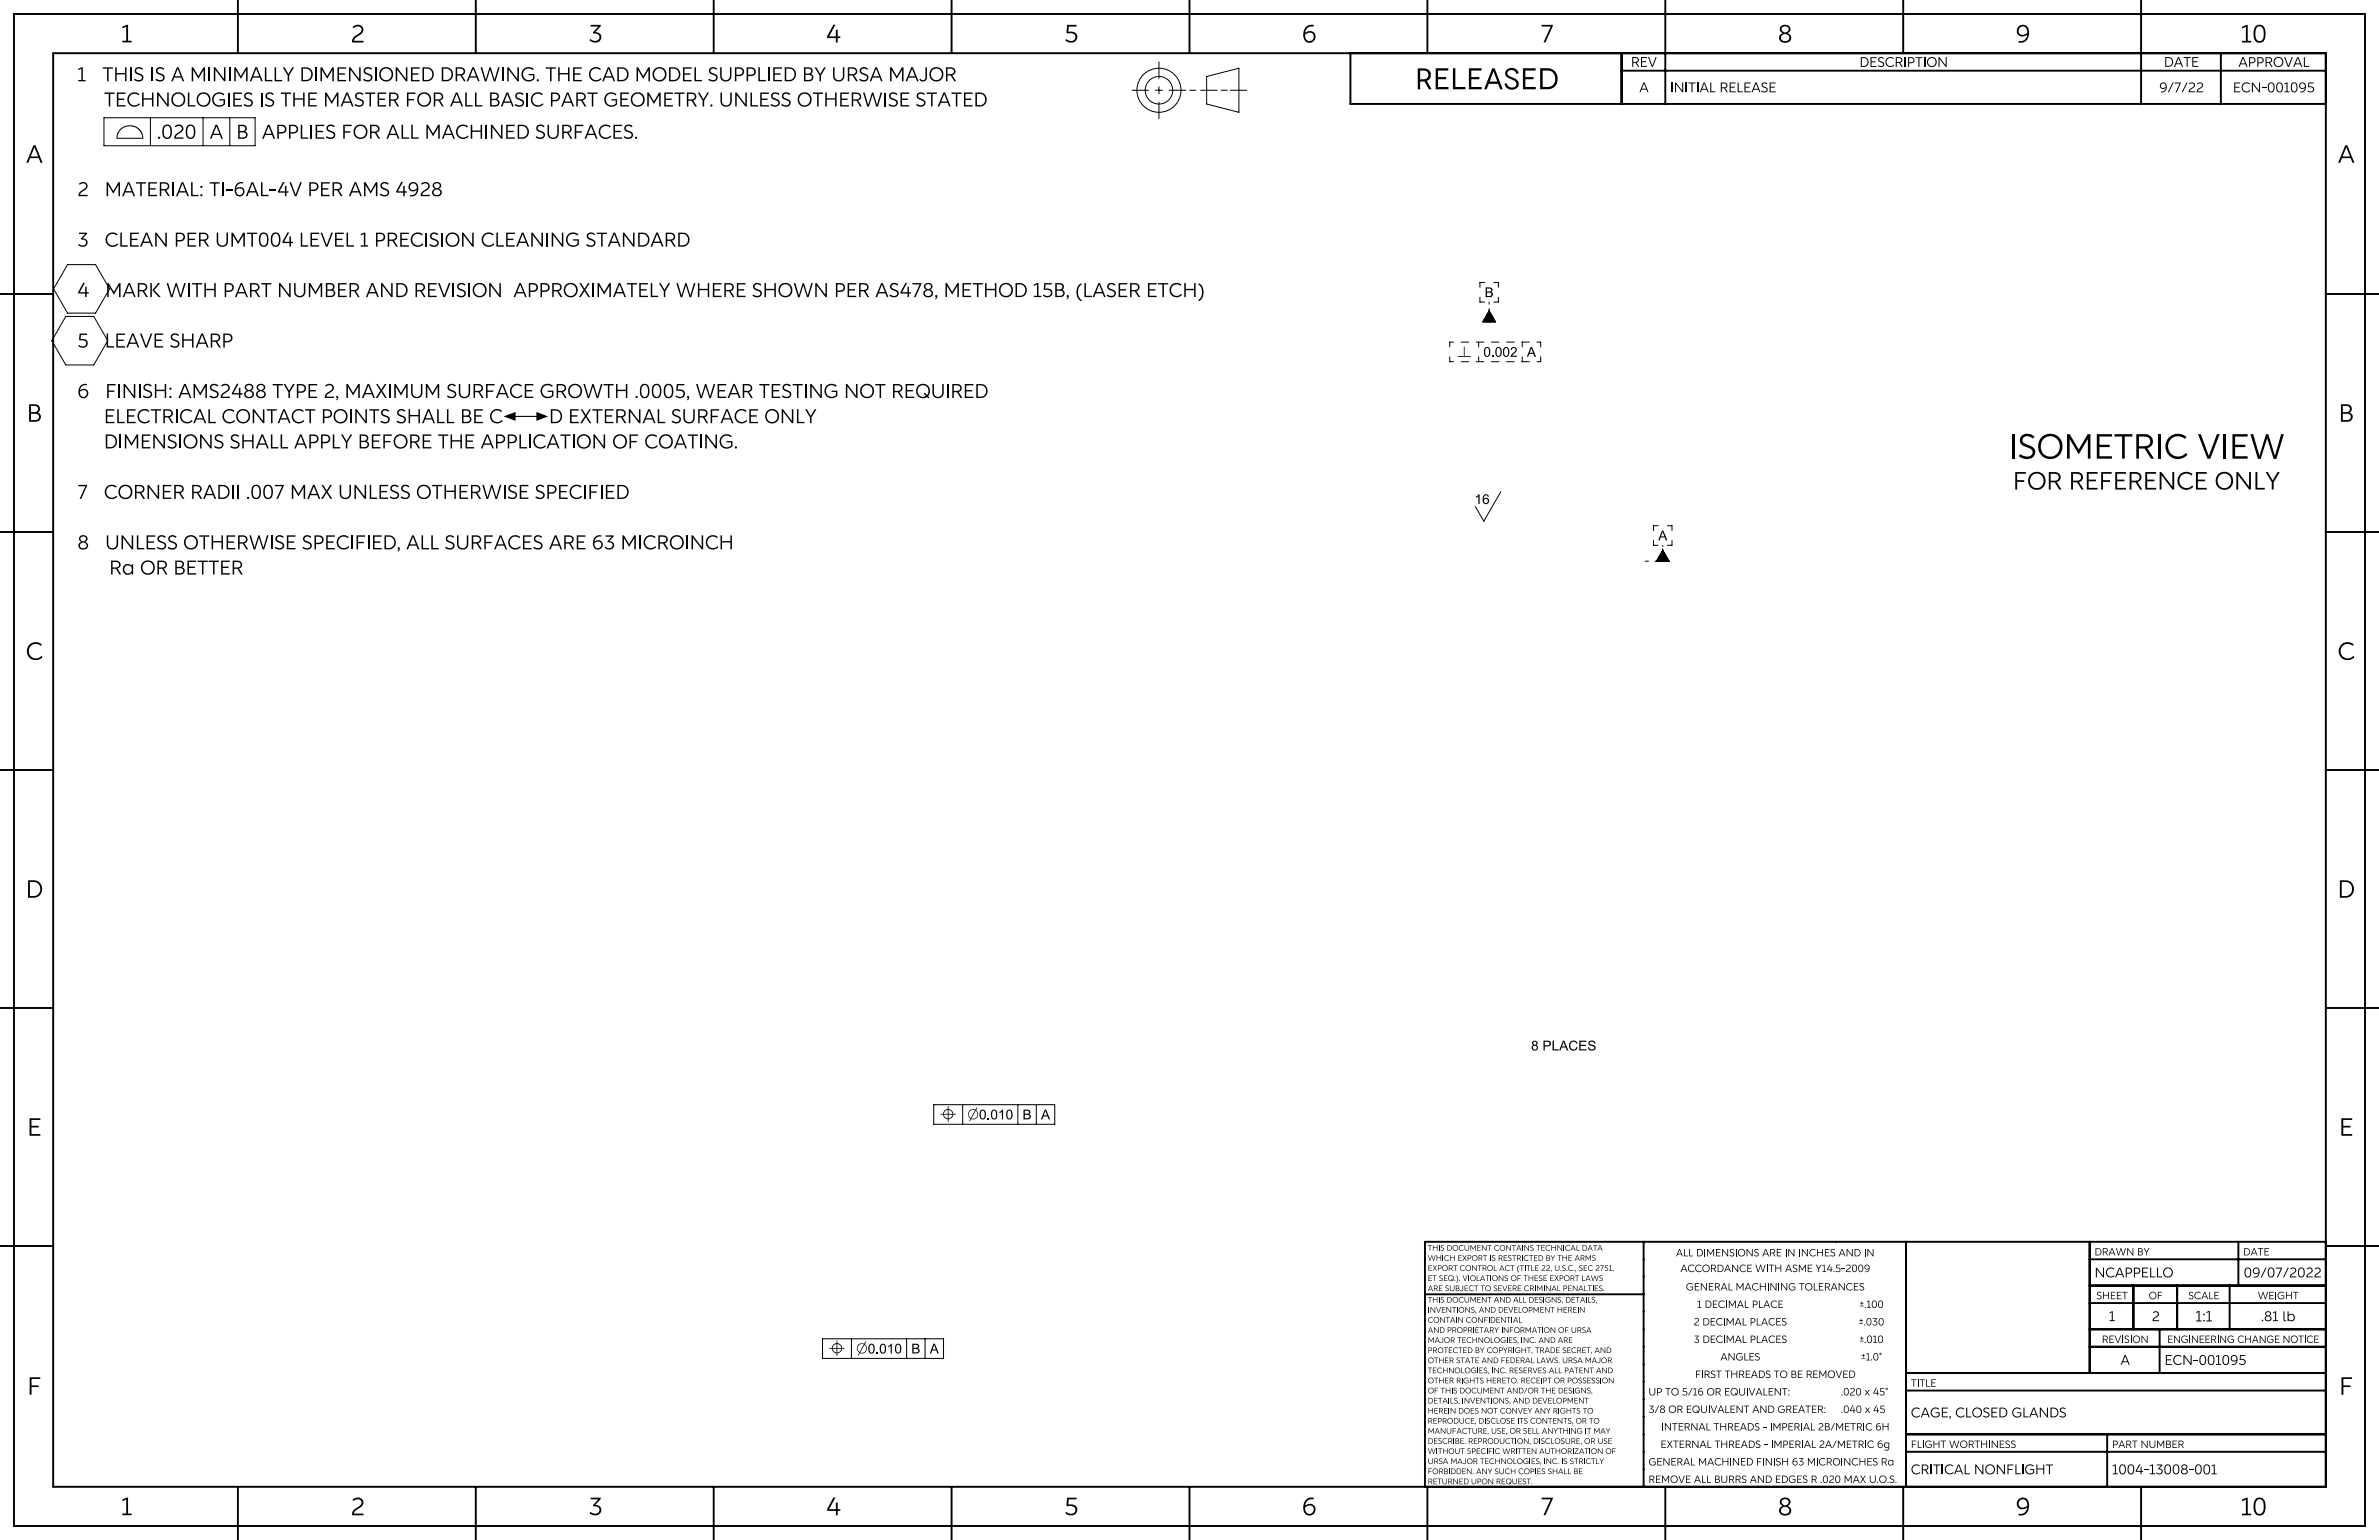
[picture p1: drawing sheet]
<svg xmlns="http://www.w3.org/2000/svg" width="432mm" height="279mm" viewBox="0 0 432 279" stroke-linecap="round" stroke-linejoin="round" font-family="sans-serif">
<defs><g id="words">
<text font-size="6" x="364.6" y="83.2">ISOMETRIC VIEW</text>
<text font-size="5.4" x="256.9" y="16.2">Released</text>
<g font-size="4.5">
<text x="63.6" y="7.7">2</text>
<text x="149.9" y="7.7">4</text>
<text x="236.3" y="7.7">6</text>
<text x="322.7" y="7.7">8</text>
<text x="365.8" y="7.7">9</text>
<text x="63.6" y="274.9">2</text>
<text x="149.9" y="274.9">4</text>
<text x="236.3" y="274.9">6</text>
<text x="322.7" y="274.9">8</text>
<text x="365.8" y="274.9">9</text>
</g>
<g font-size="4.4">
<text x="106.8" y="7.7">3</text>
<text x="193.2" y="7.7">5</text>
<text x="4.7" y="29.5">A</text>
<text x="424.3" y="29.5">A</text>
<text x="4.7" y="162.9">D</text>
<text x="424.3" y="162.9">D</text>
<text x="106.8" y="274.9">3</text>
<text x="193.2" y="274.9">5</text>
</g>
<g font-size="4.3">
<text x="279.6" y="7.7">7</text>
<text x="406.7" y="7.7">10</text>
<text x="4.7" y="119.7">C</text>
<text x="424.3" y="119.7">C</text>
<text x="279.6" y="274.9">7</text>
<text x="406.7" y="274.9">10</text>
</g>
<g font-size="4.2">
<text x="4.9" y="76.5">B</text>
<text x="424.5" y="76.5">B</text>
<text x="365.4" y="88.8">FOR REFERENCE ONLY</text>
<text x="5" y="253">F</text>
<text x="424.6" y="253">F</text>
</g>
<g font-size="3.9">
<text x="5" y="206.1">E</text>
<text x="424.6" y="206.1">E</text>
</g>
<g font-size="3.7">
<text x="22" y="7.7">1</text>
<text x="22" y="274.9">1</text>
</g>
<g font-size="3.6">
<text x="28.5" y="25.2">.020</text>
<text x="38" y="25.2">A</text>
<text x="14" y="35.6">2</text>
<text x="19" y="35.6">MATERIAL: TI-6AL-4V PER AMS 4928</text>
</g>
<g font-size="3.5">
<text x="14" y="14.7">1</text>
<text x="18.8" y="14.7">THIS IS A MINIMALLY DIMENSIONED DRAWING. THE CAD MODEL SUPPLIED BY URSA MAJOR</text>
<text x="14" y="44.7">3</text>
<text x="18.8" y="44.7">CLEAN PER UMT004 LEVEL 1 PRECISION CLEANING STANDARD</text>
<text x="14" y="53.9">4</text>
<text x="18.9" y="53.9">MARK WITH PART NUMBER AND REVISION APPROXIMATELY WHERE SHOWN PER AS478, METHOD 15B, (LASER ETCH)</text>
<text x="14" y="72.2">6</text>
<text x="18.9" y="72.2">FINISH: AMS2488 TYPE 2, MAXIMUM SURFACE GROWTH .0005, WEAR TESTING NOT REQUIRED</text>
<text x="18.8" y="81.4">DIMENSIONS SHALL APPLY BEFORE THE APPLICATION OF COATING.</text>
</g>
<g font-size="3.4">
<text x="18.7" y="19.3">TECHNOLOGIES IS THE MASTER FOR ALL BASIC PART GEOMETRY. UNLESS OTHERWISE STATED</text>
<text x="47.3" y="25.2">APPLIES FOR ALL MACHINED SURFACES.</text>
<text x="14" y="63.1">5</text>
<text x="18.8" y="63.1">LEAVE SHARP</text>
<text x="18.8" y="76.8">ELECTRICAL CONTACT POINTS SHALL BE C⇿D EXTERNAL SURFACE ONLY</text>
<text x="14" y="90.5">7</text>
<text x="18.8" y="90.5">CORNER RADII .007 MAX UNLESS OTHERWISE SPECIFIED</text>
<text x="14" y="99.7">8</text>
<text x="18.8" y="99.7">UNLESS OTHERWISE SPECIFIED, ALL SURFACES ARE 63 MICROINCH</text>
<text x="19.6" y="104.2">Ra OR BETTER</text>
</g>
<text font-size="3.3" x="42.9" y="25.2">B</text>
<text font-size="3.2" x="21.1" y="25.2">⌓</text>
<g font-size="2.9">
<text x="170.7" y="203.1">⌖</text>
<text x="150.5" y="245.6">⌖</text>
</g>
<g font-size="2.7">
<text x="175.6" y="203.1">⌀0.010</text>
<text x="155.4" y="245.6">⌀0.010</text>
</g>
<g font-size="2.5">
<text x="297.5" y="16.7">A</text>
<text x="391.9" y="16.7">9/7/22</text>
<text x="392.8" y="12.1">DATE</text>
<text x="405.3" y="16.7">ECN-001095</text>
<text x="269.5" y="53.9">B</text>
<text x="269.2" y="64.7">0.002 A</text>
<text x="267.6" y="91.5">16</text>
<text x="301" y="98">A</text>
<text x="277.9" y="190.6">8 PLACES</text>
<text x="185.6" y="203.1">B</text>
<text x="188.9" y="203.1">A</text>
<text x="407.2" y="231.8">09/07/2022</text>
<text x="390.6" y="239.7">2</text>
<text x="410.4" y="239.7">.81 lb</text>
<text x="165.4" y="245.6">B</text>
<text x="168.8" y="245.6">A</text>
<text x="384.9" y="247.6">A</text>
<text x="392.9" y="247.6">ECN-001095</text>
<text x="383.3" y="267.5">1004-13008-001</text>
</g>
<g font-size="2.4">
<text x="406.3" y="12.1">APPROVAL</text>
<text x="380.2" y="231.8">NCAPPELLO</text>
<text x="346.8" y="257.2">CAGE, CLOSED GLANDS</text>
<text x="346.8" y="267.5">CRITICAL NONFLIGHT</text>
</g>
<g font-size="2.3">
<text x="296" y="12.1">REV</text>
<text x="303.1" y="16.7">INITIAL RELEASE</text>
<text x="337.5" y="12.1">DESCRIPTION</text>
<text x="264.5" y="64.7">⟂</text>
</g>
<text font-size="2.2" x="398.5" y="239.7">1:1</text>
<text font-size="2.1" x="382.8" y="239.7">1</text>
<g font-size="1.9">
<text x="380.2" y="227.8">DRAWN BY</text>
<text x="305" y="230.8">ACCORDANCE WITH ASME Y14.5-2009</text>
<text x="409.8" y="235.7">WEIGHT</text>
<text x="338.2" y="240.5">.030</text>
<text x="299.2" y="253.2">UP TO 5/16 OR EQUIVALENT:</text>
<text x="299.2" y="256.3">3/8 OR EQUIVALENT AND GREATER:</text>
<text x="334.1" y="253.2">.020 x 45°</text>
<text x="334.1" y="256.3">.040 x 45</text>
</g>
<g font-size="1.8">
<text x="304.2" y="227.9">ALL DIMENSIONS ARE IN INCHES AND IN</text>
<text x="407.2" y="227.8">DATE</text>
<text x="306" y="234.1">GENERAL MACHINING TOLERANCES</text>
<text x="308" y="237.3">1 DECIMAL PLACE</text>
<text x="390" y="235.7">OF</text>
<text x="307.4" y="240.5">2 DECIMAL PLACES</text>
<text x="307.4" y="243.6">3 DECIMAL PLACES</text>
<text x="381.5" y="243.6">REVISION</text>
<text x="393.4" y="243.6">ENGINEERING CHANGE NOTICE</text>
<text x="307.7" y="250">FIRST THREADS TO BE REMOVED</text>
<text x="312.3" y="246.8">ANGLES</text>
<text x="301.4" y="262.7">EXTERNAL THREADS - IMPERIAL 2A/METRIC 6g</text>
<text x="301.5" y="259.5">INTERNAL THREADS - IMPERIAL 2B/METRIC 6H</text>
<text x="346.8" y="262.7">FLIGHT WORTHINESS</text>
<text x="383.3" y="262.7">PART NUMBER</text>
<text x="299.2" y="265.9">GENERAL MACHINED FINISH 63 MICROINCHES Ra</text>
<text x="299.2" y="269">REMOVE ALL BURRS AND EDGES R .020 MAX U.O.S.</text>
</g>
<g font-size="1.7">
<text x="337.5" y="237.3">±.100</text>
<text x="380.5" y="235.7">SHEET</text>
<text x="397.2" y="235.7">SCALE</text>
<text x="337.4" y="240.5">±</text>
<text x="337.5" y="243.6">±.010</text>
<text x="337.8" y="246.8">±1.0°</text>
<text x="346.8" y="251.6">TITLE</text>
</g>
<g font-size="1.4">
<text x="259.1" y="226.9">THIS DOCUMENT CONTAINS TECHNICAL DATA</text>
<text x="259.1" y="228.7">WHICH EXPORT IS RESTRICTED BY THE ARMS</text>
<text x="259.1" y="230.6">EXPORT CONTROL ACT (TITLE 22, U.S.C., SEC 2751,</text>
<text x="259.1" y="232.4">ET SEQ.). VIOLATIONS OF THESE EXPORT LAWS</text>
<text x="259.1" y="236.3">THIS DOCUMENT AND ALL DESIGNS, DETAILS,</text>
<text x="259.1" y="238.2">INVENTIONS, AND DEVELOPMENT HEREIN</text>
<text x="259.1" y="240">CONTAIN CONFIDENTIAL</text>
<text x="259.1" y="241.8">AND PROPRIETARY INFORMATION OF URSA</text>
<text x="259.1" y="243.6">MAJOR TECHNOLOGIES, INC. AND ARE</text>
<text x="259.1" y="245.5">PROTECTED BY COPYRIGHT, TRADE SECRET, AND</text>
<text x="259.1" y="247.3">OTHER STATE AND FEDERAL LAWS. URSA MAJOR</text>
<text x="259.1" y="249.1">TECHNOLOGIES, INC. RESERVES ALL PATENT AND</text>
<text x="259.1" y="252.8">OF THIS DOCUMENT AND/OR THE DESIGNS,</text>
<text x="259.1" y="254.6">DETAILS, INVENTIONS, AND DEVELOPMENT</text>
<text x="259.1" y="256.5">HEREIN DOES NOT CONVEY ANY RIGHTS TO</text>
<text x="259.1" y="260.1">MANUFACTURE, USE, OR SELL ANYTHING IT MAY</text>
<text x="259.1" y="263.8">WITHOUT SPECIFIC WRITTEN AUTHORIZATION OF</text>
<text x="259.1" y="265.6">URSA MAJOR TECHNOLOGIES, INC. IS STRICTLY</text>
<text x="259.1" y="267.4">FORBIDDEN. ANY SUCH COPIES SHALL BE</text>
<text x="259.1" y="269.3">RETURNED UPON REQUEST.</text>
</g>
<g font-size="1.3">
<text x="259.1" y="234.2">ARE SUBJECT TO SEVERE CRIMINAL PENALTIES.</text>
<text x="259.1" y="251">OTHER RIGHTS HERETO. RECEIPT OR POSSESSION</text>
<text x="259.1" y="258.3">REPRODUCE, DISCLOSE ITS CONTENTS, OR TO</text>
<text x="259.1" y="262">DESCRIBE. REPRODUCTION, DISCLOSURE, OR USE</text>
</g>
</g></defs>
<g fill="none" stroke="#000" stroke-width=".18">
<path d="M205.5 16.4h3M209.7 16.4h1.3M210.4 11.2v3M210.4 15.7v1.3M210.4 18.5v3M212.2 16.4h3M215.9 16.4h1.1M217.9 16.4h3M219 13.9l5.9-1.5v8l-5.9-1.5zM221.7 16.4h1.1M223.3 16.4h3M18.9 21.4h27.4v5h-27.4z"/>
<path d="M27.3 21.4v5M36.9 21.4v5M41.7 21.4v5M11.9 57.4h5.1l2.6 4.4-2.6 4.4h-5.1l-2.5-4.4zM12.3 48h5l2.6 4.4-2.6 4.4h-5l-2.6-4.4zM268.6 53.9v.9h.9M269.1 58.4h.1M269.2 58.3v.1M269.2 58.2v.2M269.3 58.1v.3M269.3 58v.4M269.4 58v.4"/>
<path d="M269.4 57.9v.5M269.5 51.2h-.9v.9M269.5 57.8v.6M269.5 57.7v.7M269.6 57.6v.8M269.6 57.5v.9M269.7 57.4v1M269.7 57.3v1.1M269.8 57.2v1.2M269.9 57.1v1.3M269.9 57v1.4M270 56.9v1.5"/>
<path d="M270 56.8v1.6M270.1 56.7v1.7M270.1 56.6v1.8M270.2 56.5v1.9M270.3 54.8v.4M270.3 56v2.4M270.3 56.5v1.9M270.4 56.5v1.9M270.4 56.6v1.8M270.5 56.7v1.7M270.5 56.8v1.6M270.6 56.9v1.5"/>
<path d="M270.6 57v1.4M270.7 57.1v1.3M270.7 57.2v1.2M270.8 57.2v1.2M270.8 57.3v1.1M270.9 57.4v1M270.9 57.5v.9M271 57.6v.8M271.1 57.7v.7M271.1 57.8v.6M271.1 51.2h.9v.9M271.2 57.9v.5"/>
<path d="M271.2 58v.4M271.3 58v.4M271.3 58.1v.3M271.4 58.2v.2M271.4 58.3v.1M271.5 58.4h.1M272 53.9v.9h-.9M263.1 64.7v.9h.7M263.8 62.1h-.7v.9M265.2 62.1h1.4M265.2 65.6h1.4M268 62.1h1.3"/>
<path d="M268 65.6h1.3M268.4 62.1v.9M268.4 64.7v.9M270.7 62.1h1.4M270.7 65.6h1.4M273.5 62.1h1.3M273.5 65.6h1.3M276.2 62.1h1.4M276.2 65.6h1.4M276.3 62.1v.9M276.3 64.7v.9M279 62.1h.6v.9"/>
<path d="M279.6 64.7v.9h-.6M272.4 89.2l-3.1 5.4-1.5-2.7M300.1 98v.9h.9M301 95.4h-.9v.9M301.7 100v1.8M301.7 99.9v1.9M301.8 98.9v.2M301.8 99.6v2.2M301.9 99.9v1.9M301.9 100v1.8M302.6 95.4h.9v.9M303.5 98v.9h-.9"/>
<path d="M298.6 101.8h.6M300.6 101.8h.1M300.7 101.7v.1M300.7 101.6v.2M300.8 101.5v.3M300.9 101.4v.4M300.9 101.3v.5M301 101.2v.6h-.6M301 101.1v.7M301.1 101v.8M301.1 100.9v.9M301.2 100.8v1"/>
<path d="M301.3 100.7v1.1M301.3 100.6v1.2M301.4 100.5v1.3M301.4 100.4v1.4M301.5 100.3v1.5M301.5 100.2v1.6M301.6 100.1v1.7M302 100.1v1.7M302.1 100.2v1.6M302.1 100.3v1.5M302.2 100.4v1.4M302.2 100.5v1.3"/>
<path d="M302.3 100.6v1.2M302.3 100.7v1.1M302.4 100.8v1M302.5 100.9v.9M302.5 101v.8M302.6 101.1v.7M302.6 101.2v.6M302.7 101.3v.5M302.7 101.4v.4M302.8 101.5v.3M302.9 101.6v.2M302.9 101.7v.1"/>
<path d="M303 101.8h.1M169.5 200.4h21.9v3.6h-21.9zM174.7 200.4v3.6M184.7 200.4v3.6M188.1 200.4v3.6M149.3 242.9h22v3.6h-22zM154.5 242.9v3.6M164.6 242.9v3.6M167.9 242.9v3.6"/>
<circle cx="210.4" cy="16.4" r="4"/>
<circle cx="210.4" cy="16.4" r="2.5"/>
</g>
<path d="M91.4 75.5l2.2-.8v.7h3.8v-.7l2.1 .8-2.1 .9v-.8h-3.8v.8z" fill-rule="evenodd" fill="#000"/>
<g fill="none" stroke="#000" stroke-width=".35">
<path d="M2.5 2.5h426.8v274.4h-426.8zM9.7 9.7h412.4v260h-412.4zM43.2 0v9.7M86.4 0v9.7M129.5 0v9.7M172.7 0v9.7M215.9 0v9.7M245.1 9.7v9.2h177M259.1 0v9.7M294.3 9.7v9.2M294.3 12.8h127.8M302.3 0v18.9"/>
<path d="M345.4 0v9.7M388.6 0v18.9M403.1 9.7v9.2M0 53.3h9.7M422.1 53.3h9.7M0 96.5h9.7M422.1 96.5h9.7M0 139.7h9.7M422.1 139.7h9.7M0 182.9h9.7M422.1 182.9h9.7M0 226.1h9.7"/>
<path d="M258.6 234.8h39.7M298.3 225.3v44.4M345.9 225.3v44.4M379.3 225.3v23.8M379.3 228.5h42.8M379.3 233.2h42.8M379.3 236.4h42.8M387.2 233.2v8M395.2 233.2v8M404.7 233.2v8M406.3 225.3v7.9M422.1 226.1h9.7"/>
<path d="M422.1 225.3h-163.5v44.4M345.9 249.1h76.2M345.9 252.3h76.2M379.3 241.2h42.8M379.3 244.3h42.8M392 241.2v7.9M43.2 269.7v9.7M86.4 269.7v9.7M129.5 269.7v9.7M172.7 269.7v9.7M215.9 269.7v9.7M259.1 269.7v9.7"/>
<path d="M302.3 269.7v9.7M345.4 269.7v9.7M345.9 260.2h76.2M345.9 263.4h76.2M382.5 260.2v9.5M388.6 269.7v9.7"/>
</g>
<use href="#words"/>
</svg>
